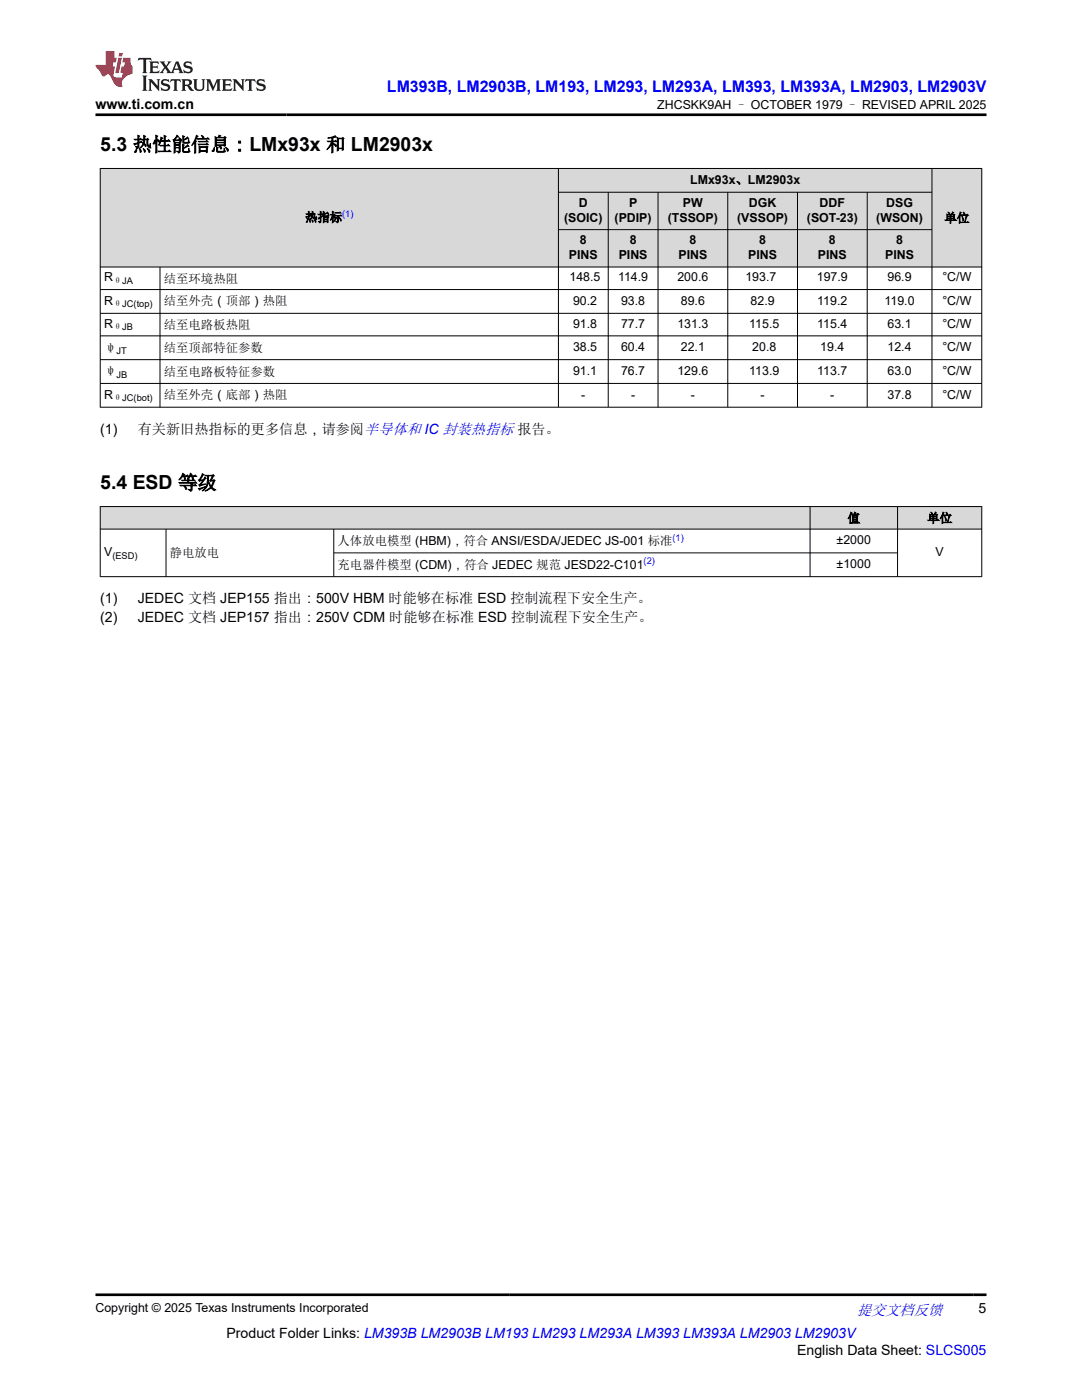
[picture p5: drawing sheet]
<svg xmlns="http://www.w3.org/2000/svg" width="216mm" height="279mm" viewBox="0 0 216 279" stroke-linecap="round" stroke-linejoin="round" font-family="sans-serif">
<defs><g id="words">
<g font-size="3.9">
<text x="20" y="30.2">5.3 热性能信息：LMx93x 和 LM2903x</text>
<text x="20" y="97.7">5.4 ESD 等级</text>
</g>
<text font-size="3.2" fill="#00f" x="77.2" y="18.3">LM393B, LM2903B, LM193, LM293, LM293A, LM393, LM393A, LM2903, LM2903V</text>
<text font-size="3" fill="#00f" x="171" y="262.4">提交文档反馈</text>
<g font-size="2.8">
<text x="19.1" y="21.7">www.ti.com.cn</text>
<text x="20" y="86.6">(1)</text>
<text x="27.5" y="86.6">有关新旧热指标的更多信息，请参阅半导体和 IC 封装热指标 报告。</text>
<text x="20" y="120.4">(1)</text>
<text x="20" y="124.1">(2)</text>
<text x="27.5" y="120.4">JEDEC 文档 JEP155 指出：500V HBM 时能够在标准 ESD 控制流程下安全生产。</text>
<text x="27.5" y="124.1">JEDEC 文档 JEP157 指出：250V CDM 时能够在标准 ESD 控制流程下安全生产。</text>
<text x="195.3" y="262.1">5</text>
<text x="45.2" y="266.9">Product Folder Links: LM393B LM2903B LM193 LM293 LM293A LM393 LM393A LM2903 LM2903V</text>
<text x="159" y="270.3">English Data Sheet: SLCS005</text>
</g>
<g font-size="2.5">
<text x="131.2" y="21.8">ZHCSKK9AH – OCTOBER 1979 – REVISED APRIL 2025</text>
<text x="115.5" y="41.3">D</text>
<text x="125.5" y="41.3">P</text>
<text x="136.3" y="41.3">PW</text>
<text x="137.7" y="36.8">LMx93x、LM2903x</text>
<text x="149.4" y="41.3">DGK</text>
<text x="163.5" y="41.3">DDF</text>
<text x="176.8" y="41.3">DSG</text>
<text x="60.9" y="44.2">热指标</text>
<text x="112.6" y="44.2">(SOIC)</text>
<text x="122.6" y="44.2">(PDIP)</text>
<text x="133.3" y="44.2">(TSSOP)</text>
<text x="147.1" y="44.2">(VSSOP)</text>
<text x="161" y="44.2">(SOT-23)</text>
<text x="174.8" y="44.2">(WSON)</text>
<text x="188.5" y="44.3">单位</text>
<text x="113.5" y="51.7">PINS</text>
<text x="115.7" y="48.7">8</text>
<text x="123.5" y="51.7">PINS</text>
<text x="125.6" y="48.7">8</text>
<text x="135.4" y="51.7">PINS</text>
<text x="137.6" y="48.7">8</text>
<text x="149.3" y="51.7">PINS</text>
<text x="151.5" y="48.7">8</text>
<text x="163.2" y="51.7">PINS</text>
<text x="165.4" y="48.7">8</text>
<text x="176.6" y="51.7">PINS</text>
<text x="178.8" y="48.7">8</text>
<text x="20.8" y="56.2">R</text>
<text x="32.7" y="56.4">结至环境热阻</text>
<text x="113.7" y="56.2">148.5</text>
<text x="123.3" y="56.2">114.9</text>
<text x="135.2" y="56.2">200.6</text>
<text x="148.7" y="56.2">193.7</text>
<text x="163" y="56.2">197.9</text>
<text x="177.1" y="56.2">96.9</text>
<text x="188" y="56.2">°C/W</text>
<text x="20.8" y="60.8">R</text>
<text x="20.8" y="65.4">R</text>
<text x="32.7" y="60.9">结至外壳（顶部）热阻</text>
<text x="32.7" y="65.7">结至电路板热阻</text>
<text x="114.3" y="60.8">90.2</text>
<text x="114.3" y="65.4">91.8</text>
<text x="123.9" y="60.8">93.8</text>
<text x="123.9" y="65.4">77.7</text>
<text x="135.2" y="65.4">131.3</text>
<text x="135.9" y="60.8">89.6</text>
<text x="149.5" y="65.4">115.5</text>
<text x="149.8" y="60.8">82.9</text>
<text x="163.1" y="60.8">119.2</text>
<text x="163.1" y="65.4">115.4</text>
<text x="176.5" y="60.8">119.0</text>
<text x="177.1" y="65.4">63.1</text>
<text x="188" y="60.8">°C/W</text>
<text x="188" y="65.4">°C/W</text>
<text x="20.8" y="70.2">ψ</text>
<text x="32.7" y="70.3">结至顶部特征参数</text>
<text x="114.3" y="70">38.5</text>
<text x="123.9" y="70">60.4</text>
<text x="135.9" y="70">22.1</text>
<text x="150.1" y="70">20.8</text>
<text x="163.7" y="70">19.4</text>
<text x="177.1" y="70">12.4</text>
<text x="188" y="70">°C/W</text>
<text x="20.8" y="74.9">ψ</text>
<text x="32.7" y="75">结至电路板特征参数</text>
<text x="114.3" y="74.8">91.1</text>
<text x="123.9" y="74.8">76.7</text>
<text x="135.2" y="74.8">129.6</text>
<text x="149.5" y="74.8">113.9</text>
<text x="163.1" y="74.8">113.7</text>
<text x="177.1" y="74.8">63.0</text>
<text x="188" y="74.8">°C/W</text>
<text x="20.8" y="79.5">R</text>
<text x="32.7" y="79.7">结至外壳（底部）热阻</text>
<text x="116" y="79.5">-</text>
<text x="125.9" y="79.5">-</text>
<text x="137.9" y="79.5">-</text>
<text x="151.8" y="79.5">-</text>
<text x="165.7" y="79.5">-</text>
<text x="177.1" y="79.5">37.8</text>
<text x="188" y="79.5">°C/W</text>
<text x="169.1" y="104.2">值</text>
<text x="185" y="104.2">单位</text>
<text x="20.8" y="111">V</text>
<text x="33.9" y="111.2">静电放电</text>
<text x="67.4" y="108.7">人体放电模型 (HBM)，符合 ANSI/ESDA/JEDEC JS-001 标准</text>
<text x="67.4" y="113.5">充电器件模型 (CDM)，符合 JEDEC 规范 JESD22-C101</text>
<text x="166.9" y="108.6">±2000</text>
<text x="166.9" y="113.4">±1000</text>
<text x="186.7" y="111">V</text>
<text x="19.1" y="261.8">Copyright © 2025 Texas Instruments Incorporated</text>
</g>
<g font-size="1.9" fill="#00f">
<text x="68.3" y="43.4">(1)</text>
<text x="134.2" y="107.9">(1)</text>
<text x="128.4" y="112.7">(2)</text>
</g>
<g font-size="1.9">
<text x="22.6" y="56.7">θJA</text>
<text x="22.6" y="61.3">θJC(top)</text>
<text x="22.6" y="65.9">θJB</text>
<text x="23.2" y="70.7">JT</text>
<text x="23.2" y="75.4">JB</text>
<text x="22.6" y="80">θJC(bot)</text>
<text x="22.4" y="111.5">(ESD)</text>
</g>
</g></defs>
<g fill="#d8d8d8">
<path d="M20 33.6h175.9v4.8h-175.9z" fill-rule="evenodd"/>
<path d="M20.1 33.7h91.3v19.5h-91.3z" fill-rule="evenodd"/>
<path d="M111.5 33.7h74.4v4.6h-74.4z" fill-rule="evenodd"/>
<path d="M186 33.7h9.8v19.5h-9.8z" fill-rule="evenodd"/>
<path d="M111.5 38.4h9.8v7.4h-9.8z" fill-rule="evenodd"/>
<path d="M121.4 38.4h9.8v7.4h-9.8z" fill-rule="evenodd"/>
<path d="M131.4 38.4h13.8v7.4h-13.8z" fill-rule="evenodd"/>
<path d="M145.3 38.4h13.8v7.4h-13.8z" fill-rule="evenodd"/>
<path d="M159.2 38.4h13.8v7.4h-13.8z" fill-rule="evenodd"/>
<path d="M173.1 38.4h12.8v7.4h-12.8z" fill-rule="evenodd"/>
<path d="M111.5 45.9h9.8v7.3h-9.8z" fill-rule="evenodd"/>
<path d="M121.4 45.9h9.8v7.3h-9.8z" fill-rule="evenodd"/>
<path d="M131.4 45.9h13.8v7.3h-13.8z" fill-rule="evenodd"/>
<path d="M145.3 45.9h13.8v7.3h-13.8z" fill-rule="evenodd"/>
<path d="M159.2 45.9h13.8v7.3h-13.8z" fill-rule="evenodd"/>
<path d="M173.1 45.9h12.8v7.3h-12.8z" fill-rule="evenodd"/>
</g>
<g fill="none" stroke="#000" stroke-width=".2">
<path d="M19.9 33.6h176.1M20 33.6v47.7M111.4 33.6v47.7M111.4 38.4h74.6M121.4 38.4v42.9M131.3 38.4v42.9M145.2 38.4v42.9M159.1 38.4v42.9M173 38.4v42.9M186 33.6v47.7M195.9 33.6v47.7M19.9 53.3h176.1"/>
<path d="M19.9 57.8h176.1M31.9 53.3v28M111.4 45.8h74.6M19.9 62.5h176.1M19.9 67h176.1M19.9 71.8h176.1M19.9 76.5h176.1M19.9 81.3h176.1"/>
</g>
<g fill="#d8d8d8">
<path d="M20 101.1h175.9v4.5h-175.9z" fill-rule="evenodd"/>
<path d="M20.1 101.2h141.5v4.3h-141.5z" fill-rule="evenodd"/>
<path d="M161.7 101.2h17.3v4.3h-17.3z" fill-rule="evenodd"/>
<path d="M179.2 101.2h16.6v4.3h-16.6z" fill-rule="evenodd"/>
</g>
<path d="M19.9 101.1h176.1M19.9 105.6h176.1M19.9 115.1h176.1M20 101v14.1M33.1 105.6v9.5M66.6 105.6v9.5M66.6 110.3h112.6M161.6 101v14.1M179.1 101v14.1M195.9 101v14.1" fill="none" stroke="#000" stroke-width=".2"/>
<path d="M27.7 11.6l-.2 .5 .5-.2h.6v.1v2.2l-.2 .4h1l-.2-.4v-2.2v-.1h.5l.5 .2-.1-.5zM29.8 12.3l.2 .4v1.5l-.2 .4h1.9l.1-.6a1.08 1.08 0 0 1-1.3 .2v-.7h.6l.4 .2v-.7l-.4 .2h-.6v-.5l.2-.2a1 1 0 0 1 1 .3l-.1-.5zM31.8 12.3l1 1.1-1 1.2h.9l-.2-.2 .4-.8 .5 .8-.2 .2h1.6l-.2-.2 .1-.5h1l.1 .5-.1 .2h.9l-.2-.3-.8-2h-.5l-1 2.2-.8-1.1 .9-1.1h-.8l.2 .2-.5 .6-.3-.6 .1-.2zM35.2 12.7l.4 1h-.8zM36.8 12.4a.65 .65 0 0 0-.2 .7 .65 .65 0 0 0 .6 .5l.7 .1 .1 .3a.79 .79 0 0 1-.7 .4 .79 .79 0 0 1-.7-.5l.1 .7 .2-.1a.93 .93 0 0 0 1.1 .1 .93 .93 0 0 0 .4-1 1.46 1.46 0 0 0-1.2-.6l-.1-.3a1.09 1.09 0 0 1 1.2 .2l-.2-.6-.1 .1-.6-.2zM28.4 15.1l.2 .4v2.2l-.2 .4h1l-.2-.4v-2.2l.2-.4zM29.6 15.8l.2 .4v1.5l-.2 .4h.8l-.3-.4v-1.3l1.7 1.8v-2l.2-.4h-.8l.2 .2 .1 1.1-1.2-1.3zM32.3 15.9a.65 .65 0 0 0-.2 .8 .65 .65 0 0 0 .7 .4l.6 .2 .1 .2a.79 .79 0 0 1-.7 .4 .79 .79 0 0 1-.7-.5l.1 .7 .2-.1a.93 .93 0 0 0 1.1 .1 .93 .93 0 0 0 .4-.9 1.46 1.46 0 0 0-1.2-.6l-.1-.4a1.09 1.09 0 0 1 1.2 .2l-.2-.6-.1 .1-.6-.1zM34.1 15.8l-.1 .6a.63 .63 0 0 1 .7-.3l.1 1.6-.3 .4h1l-.2-.4v-1.6a.66 .66 0 0 1 .8 .3l-.1-.6zM36.2 15.8l.2 .4v1.5l-.2 .4h.9l-.2-.2v-.7h.5l.1 .2a.79 .79 0 0 0 1.2 .6l-1-.9a.61 .61 0 0 0 .6-.6 .61 .61 0 0 0-.5-.7zM36.9 16.1h.2a.47 .47 0 0 1 .5 .1 .47 .47 0 0 1 .1 .5l-.2 .1-.6 .1zM38.5 15.8l.2 .2a2.27 2.27 0 0 0 .4 2 1.04 1.04 0 0 0 1.7-.7v-1.3l.2-.2h-.8l.2 .4v1.1a.6 .6 0 0 1-.6 .6 .6 .6 0 0 1-.6-.6v-1.1l.3-.4zM41.1 15.8l.2 .4v1.5l-.2 .4h.7l-.2-.4v-1.4l.9 1.9 .8-1.9v1.4l-.2 .4h1l-.3-.4v-1.5l.3-.4h-.8l-.7 1.5-.7-1.5zM44.3 15.8l.2 .4v1.5l-.2 .4h1.9l.1-.6a1.09 1.09 0 0 1-1.3 .2v-.7h.6l.4 .2v-.6l-.4 .2h-.6v-.6l.2-.1a1.01 1.01 0 0 1 1 .3l-.1-.6zM46.4 15.8l.3 .4v1.5l-.3 .4h.8l-.2-.4v-1.3l1.6 1.8v-2l.2-.4h-.7l.2 .2v1.1l-1.2-1.3zM49 15.8l-.1 .6a.63 .63 0 0 1 .8-.3v1.6l-.3 .4h1l-.2-.4v-1.6a.66 .66 0 0 1 .8 .3l-.1-.6zM51.4 15.9a.65 .65 0 0 0-.2 .8 .65 .65 0 0 0 .6 .4l.6 .2 .2 .2a.79 .79 0 0 1-.8 .4 .79 .79 0 0 1-.6-.5l.1 .7 .2-.1a.93 .93 0 0 0 1 .1 .93 .93 0 0 0 .5-.9 1.46 1.46 0 0 0-1.3-.6l-.1-.4a1.09 1.09 0 0 1 1.3 .2l-.2-.6-.2 .1-.5-.1z" fill="#231f20"/>
<path d="M21.1 10.2v2.8h-2v.3l.9 1a.95 .95 0 0 0 .9 .9 .59 .59 0 0 1 .6-.4 .59 .59 0 0 1 .5 .4l.4 .7a1.59 1.59 0 0 0 2.1 1.4 1.61 1.61 0 0 1 1-2.3l1-.3-.1-1.5a1.59 1.59 0 0 1-.4-1.7h-1.4l-.2 .9h.5l-.1 .9h-.5l-.2 1v.2l.4 .1-.2 .9h-.6a.73 .73 0 0 1-1.1-.7l.3-1.5h-.5l.2-.9h.5l.2-.9h-.5v-1.3zM23.6 11.5l-.6 3.1h.7l.6-3.1zM23.8 10.6l-.1 .6h.7l.1-.6z" fill="#ed1c24"/>
<path d="M19.1 22.9h177.8M19.1 258.4h177.8" fill="none" stroke="#000" stroke-width=".53"/>
<use href="#words"/>
</svg>
